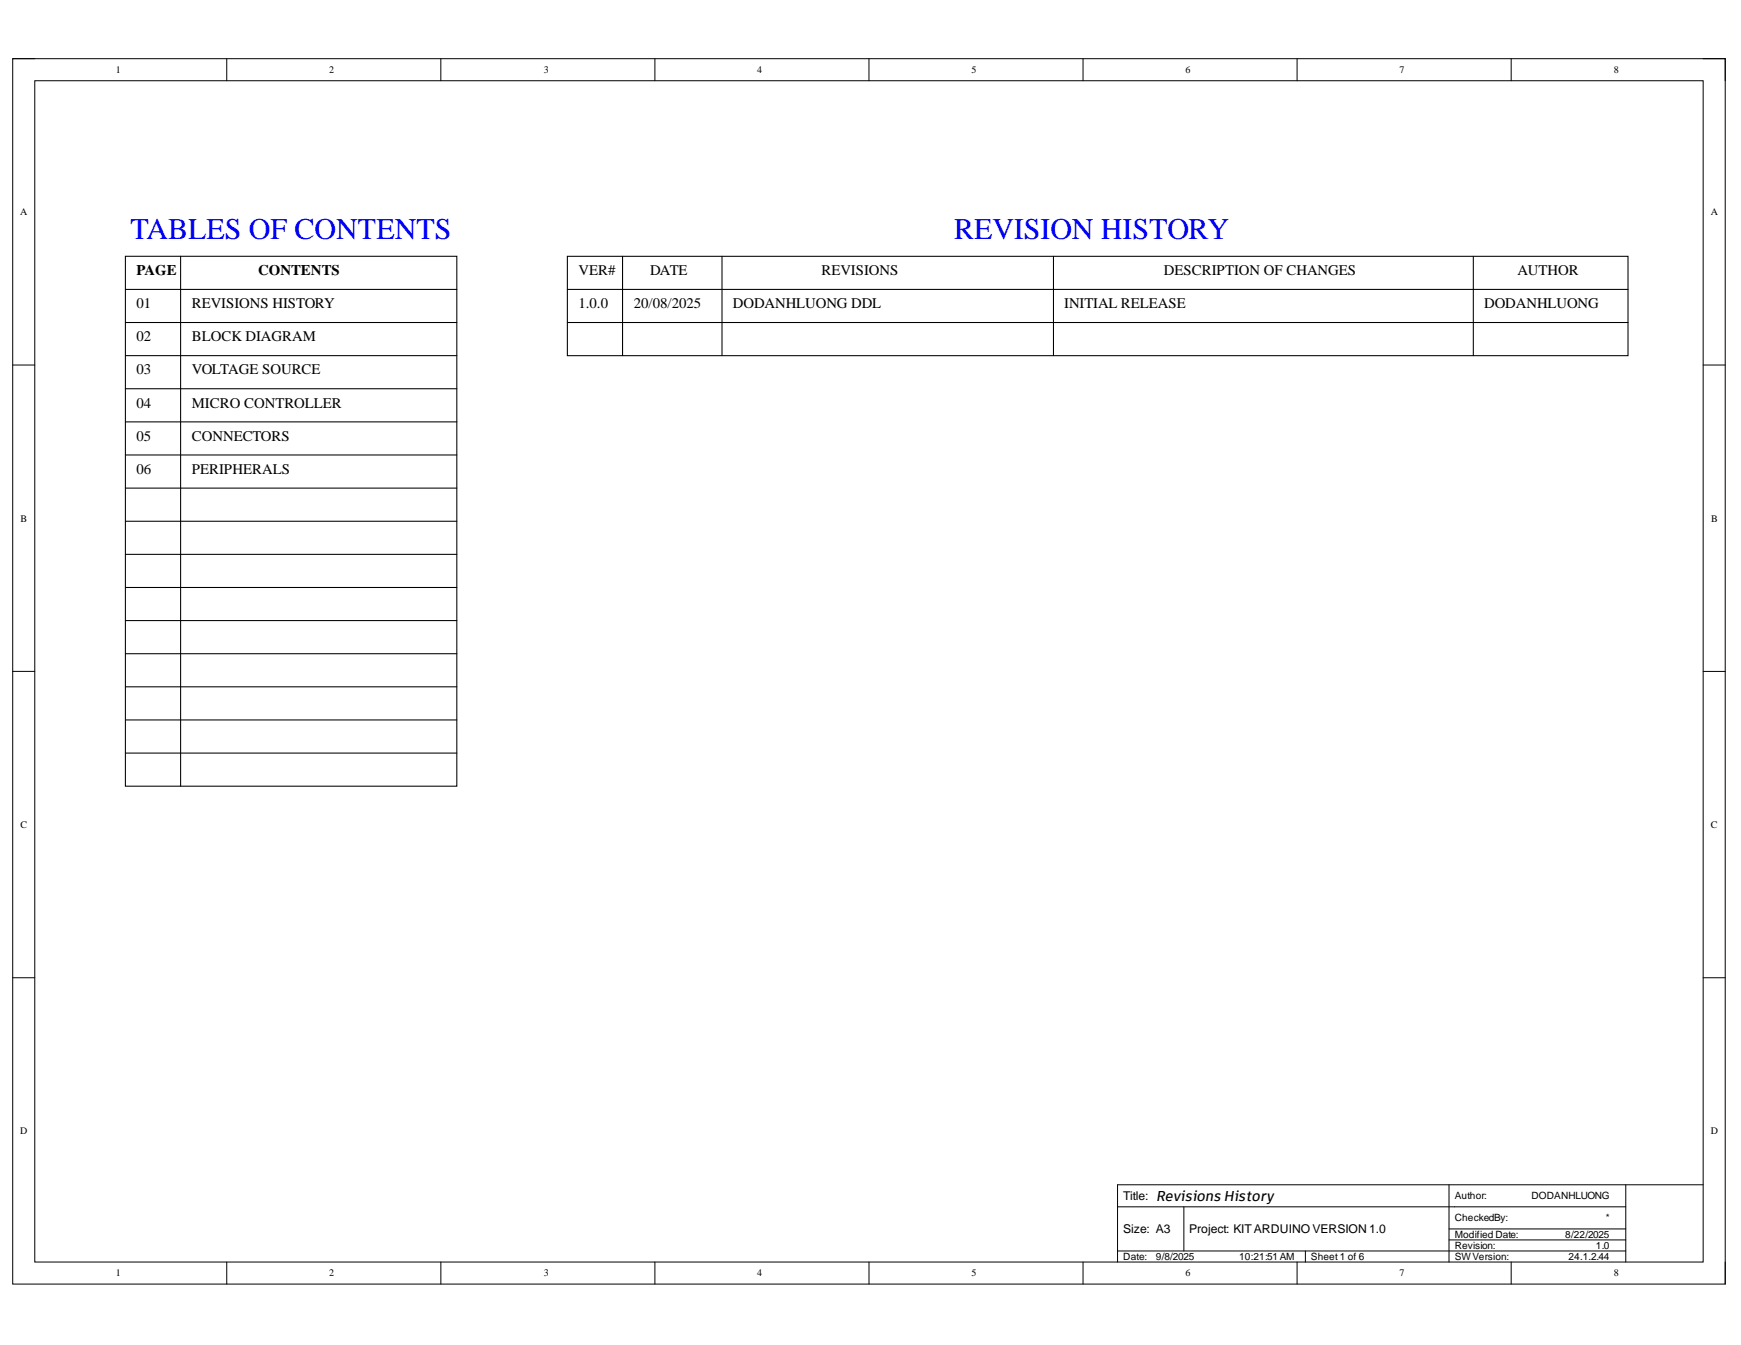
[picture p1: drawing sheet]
<svg xmlns="http://www.w3.org/2000/svg" width="279mm" height="216mm" viewBox="0 0 279 216" stroke-linecap="round" stroke-linejoin="round" font-family="sans-serif">
<defs><g id="words">
<g font-size="4.8" fill="#00f">
<text x="21" y="38.3">TABLES OF CONTENTS</text>
<text x="153.1" y="38.3">REVISION HISTORY</text>
</g>
<g font-size="2.4">
<text x="21.9" y="44.1">PAGE</text>
<text x="41.4" y="44.1">CONTENTS</text>
<text x="92.8" y="44.1">VER#</text>
<text x="104.3" y="44.1">DATE</text>
<text x="131.8" y="44.1">REVISIONS</text>
<text x="186.8" y="44.1">DESCRIPTION OF CHANGES</text>
<text x="243.5" y="44.1">AUTHOR</text>
<text x="21.9" y="49.4">01</text>
<text x="30.8" y="49.4">REVISIONS HISTORY</text>
<text x="92.8" y="49.4">1.0.0</text>
<text x="101.7" y="49.4">20/08/2025</text>
<text x="117.6" y="49.4">DODANHLUONG DDL</text>
<text x="170.8" y="49.4">INITIAL RELEASE</text>
<text x="238.2" y="49.4">DODANHLUONG</text>
<text x="21.9" y="54.8">02</text>
<text x="30.8" y="54.8">BLOCK DIAGRAM</text>
<text x="21.9" y="60.1">03</text>
<text x="21.9" y="65.4">04</text>
<text x="30.8" y="65.4">MICRO CONTROLLER</text>
<text x="30.8" y="60.1">VOLTAGE SOURCE</text>
<text x="21.9" y="70.7">05</text>
<text x="30.8" y="70.7">CONNECTORS</text>
<text x="21.9" y="76.1">06</text>
<text x="30.8" y="76.1">PERIPHERALS</text>
</g>
<text font-size="2.3" x="185.5" y="192.8">Revisions History</text>
<g font-size="1.9">
<text x="180.3" y="192.6">Title:</text>
<text x="180.3" y="197.9">Size: A3</text>
<text x="190.8" y="197.9">Project: KIT ARDUINO VERSION 1.0</text>
</g>
<g font-size="1.6">
<text x="18.6" y="11.8">1</text>
<text x="52.8" y="11.8">2</text>
<text x="87.3" y="11.8">3</text>
<text x="121.5" y="11.8">4</text>
<text x="155.9" y="11.8">5</text>
<text x="190.2" y="11.8">6</text>
<text x="224.6" y="11.8">7</text>
<text x="259" y="11.8">8</text>
<text x="3.2" y="34.6">A</text>
<text x="274.5" y="34.6">A</text>
<text x="3.3" y="83.8">B</text>
<text x="274.6" y="83.8">B</text>
<text x="3.3" y="132.9">C</text>
<text x="274.5" y="132.9">C</text>
<text x="3.2" y="182">D</text>
<text x="274.5" y="182">D</text>
<text x="233.5" y="192.5">Author:</text>
<text x="233.5" y="196.1">CheckedBy:</text>
<text x="245.8" y="192.5">DODANHLUONG</text>
<text x="257.7" y="196.1">*</text>
<text x="180.3" y="202.2">Date:</text>
<text x="185.5" y="202.2">9/8/2025</text>
<text x="198.9" y="202.2">10:21:51 AM</text>
<text x="210.4" y="202.2">Sheet 1 of 6</text>
<text x="233.5" y="202.2">SWVersion:</text>
<text x="233.5" y="200.5">Revision:</text>
<text x="233.5" y="198.7">Modified Date:</text>
<text x="251.2" y="198.7">8/22/2025</text>
<text x="251.7" y="202.2">24.1.2.44</text>
<text x="256.1" y="200.5">1.0</text>
<text x="18.6" y="204.9">1</text>
<text x="52.8" y="204.9">2</text>
<text x="87.3" y="204.9">3</text>
<text x="121.5" y="204.9">4</text>
<text x="155.9" y="204.9">5</text>
<text x="190.2" y="204.9">6</text>
<text x="224.6" y="204.9">7</text>
<text x="259" y="204.9">8</text>
</g>
</g></defs>
<path d="M2 9.4h274.9v196.7h-274.9z" fill="none" stroke="#000" stroke-width=".16"/>
<path d="M5.6 13h267.7v189.6h-267.7z" fill-rule="evenodd" fill="#fff"/>
<g fill="none" stroke="#000" stroke-width=".16">
<path d="M2 9.4h3.6M5.6 13h267.7v189.6h-267.7zM36.4 9.4v3.6M70.7 9.4v3.6M105.1 9.4v3.6M139.5 9.4v3.6M173.8 9.4v3.6M208.2 9.4v3.6M242.5 9.4v3.6M273.3 9.4h3.6v3.6M2 58.6h3.6M273.3 58.6h3.6"/>
<path d="M2 107.8h3.6M273.3 107.8h3.6M2 156.9h3.6M273.3 156.9h3.6M179.3 193.7h81.6M190 193.7v7.1M232.5 197.3h28.4M232.5 190.2v12.4M232.5 199h28.4M260.9 190.2v12.4M273.3 190.2h-94v12.4M36.4 202.6v3.5"/>
<path d="M70.7 202.6v3.5M105.1 202.6v3.5M139.5 202.6v3.5M173.8 202.6v3.5M179.3 200.8h81.6M208.2 202.6v3.5M209.5 200.8v1.8M242.5 202.6v3.5M276.9 202.6v3.5"/>
</g>
<g fill="none" stroke="#000" stroke-width=".17">
<path d="M20.1 41.1h53.2v85.1h-53.2zM20.1 46.5h53.2M20.1 51.8h53.2M20.1 57.1h53.2M29 41.1v85.1M91.1 41.1h170.2v16h-170.2zM91.1 46.5h170.2M91.1 51.8h170.2M99.9 41.1v16M115.9 41.1v16M169.1 41.1v16M236.4 41.1v16"/>
<path d="M20.1 62.4h53.2M20.1 67.7h53.2M20.1 73h53.2M20.1 78.4h53.2M20.1 83.7h53.2M20.1 89h53.2M20.1 94.3h53.2M20.1 99.6h53.2M20.1 104.9h53.2M20.1 110.2h53.2M20.1 115.6h53.2M20.1 120.9h53.2"/>
</g>
<use href="#words"/>
</svg>
